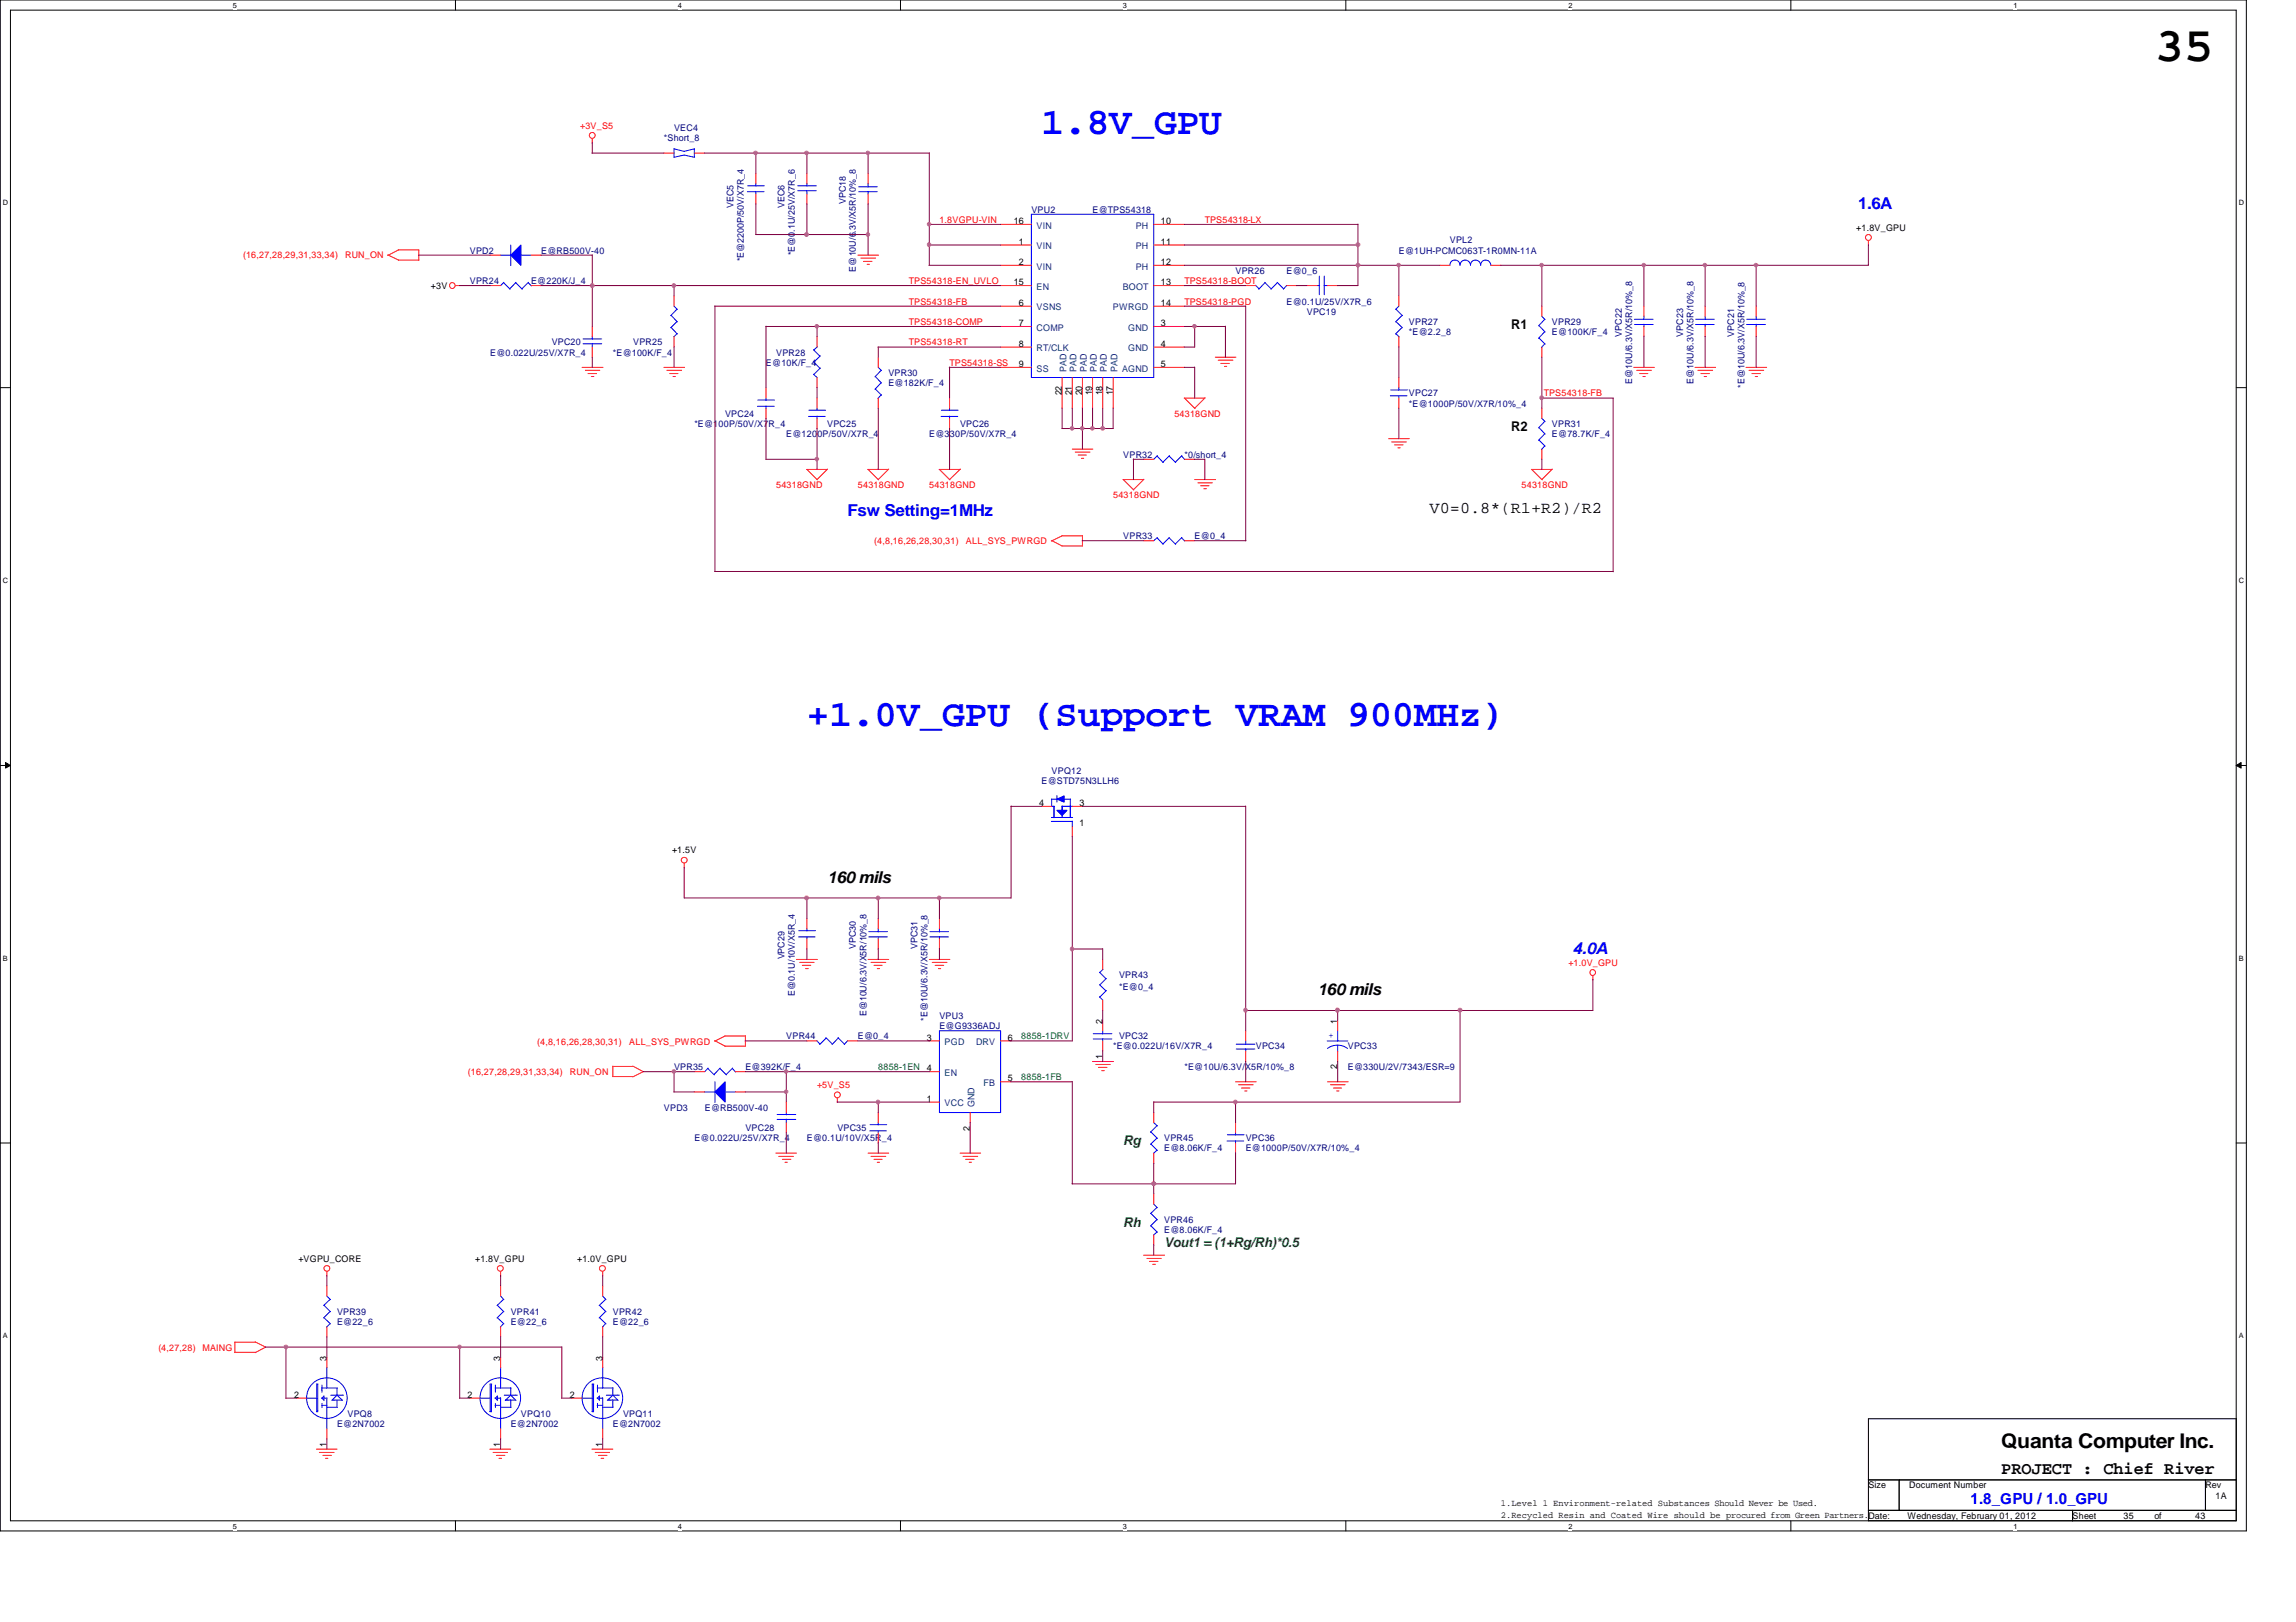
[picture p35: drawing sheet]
<svg xmlns="http://www.w3.org/2000/svg" width="297mm" height="210mm" viewBox="0 0 297 210" stroke-linecap="round" stroke-linejoin="round" font-family="sans-serif">
<defs><g id="words">
<text font-size="6.3" x="278.7" y="7.9">35</text>
<g font-size="4.9" fill="#00f">
<text x="134.7" y="17.3">1.8V_GPU</text>
<text x="104.4" y="93.9">+1.0V_GPU (Support VRAM 900MHz)</text>
</g>
<text font-size="2.6" x="258.9" y="187.3">Quanta Computer Inc.</text>
<text font-size="2.2" x="258.9" y="190.7">PROJECT : Chief River</text>
<g font-size="2.1" fill="#00f">
<text x="240.4" y="27.1">1.6A</text>
<text x="109.6" y="66.7">Fsw Setting=1MHz</text>
<text x="203.5" y="123.4">4.0A</text>
</g>
<g font-size="2.1">
<text x="185" y="66.4">V0=0.8*(R1+R2)/R2</text>
<text x="107" y="114.2">160 mils</text>
<text x="170.4" y="128.7">160 mils</text>
</g>
<text font-size="2" fill="#00f" x="254.9" y="194.7">1.8_GPU / 1.0_GPU</text>
<g font-size="1.7">
<text x="195.5" y="42.5">R1</text>
<text x="195.5" y="55.8">R2</text>
</g>
<g font-size="1.7" fill="#008000">
<text x="145.3" y="148.2">Rg</text>
<text x="145.3" y="158.8">Rh</text>
<text x="150.6" y="161.4">Vout1 = (1+Rg/Rh)*0.5</text>
</g>
<g font-size="1.2" fill="#f00">
<text x="75.1" y="16.7">+3V_S5</text>
<text x="121.5" y="28.8">1.8VGPU-VIN</text>
<text x="155.9" y="28.8">TPS54318-LX</text>
<text x="31.5" y="33.4">(16,27,28,29,31,33,34)</text>
<text x="44.7" y="33.4">RUN_ON</text>
<text x="117.6" y="39.4">TPS54318-FB</text>
<text x="117.6" y="36.7">TPS54318-EN_UVLO</text>
<text x="153.2" y="36.7">TPS54318-BOOT</text>
<text x="153.2" y="39.4">TPS54318-PGD</text>
<text x="117.6" y="44.7">TPS54318-RT</text>
<text x="117.6" y="42">TPS54318-COMP</text>
<text x="122.8" y="47.3">TPS54318-SS</text>
<text x="151.9" y="53.9">54318GND</text>
<text x="199.7" y="51.3">TPS54318-FB</text>
<text x="100.4" y="63.2">54318GND</text>
<text x="111" y="63.2">54318GND</text>
<text x="120.2" y="63.2">54318GND</text>
<text x="144" y="64.5">54318GND</text>
<text x="196.8" y="63.2">54318GND</text>
<text x="113.1" y="70.4">(4,8,16,26,28,30,31)</text>
<text x="125" y="70.4">ALL_SYS_PWRGD</text>
<text x="202.9" y="125">+1.0V_GPU</text>
<text x="69.5" y="135.2">(4,8,16,26,28,30,31)</text>
<text x="81.4" y="135.2">ALL_SYS_PWRGD</text>
<text x="60.5" y="139.1">(16,27,28,29,31,33,34)</text>
<text x="73.7" y="139.1">RUN_ON</text>
<text x="105.7" y="140.8">+5V_S5</text>
<text x="20.5" y="174.8">(4,27,28)</text>
<text x="26.2" y="174.8">MAING</text>
</g>
<g font-size="1.2" fill="#000080">
<text x="87.2" y="16.9">VEC4</text>
<text x="85.9" y="18.2">*Short_8</text>
<text x="94.9" y="26.9" transform="rotate(-90 94.9 26.9)">VEC5</text>
<text x="101.5" y="26.9" transform="rotate(-90 101.5 26.9)">VEC6</text>
<text x="109.4" y="26.4" transform="rotate(-90 109.4 26.4)">VPC18</text>
<text x="133.4" y="27.5">VPU2</text>
<text x="141.3" y="27.5">E@TPS54318</text>
<text x="60.8" y="32.8">VPD2</text>
<text x="70" y="32.8">E@RB500V-40</text>
<text x="96.2" y="33.8" transform="rotate(-90 96.2 33.8)">*E@2200P/50V/X7R_4</text>
<text x="102.8" y="33" transform="rotate(-90 102.8 33)">*E@0.1U/25V/X7R_6</text>
<text x="110.7" y="35.1" transform="rotate(-90 110.7 35.1)">E@10U/6.3V/X5R/10%_8</text>
<text x="159.8" y="35.4">VPR26</text>
<text x="166.5" y="35.4">E@0_6</text>
<text x="181" y="32.8">E@1UH-PCMC063T-1R0MN-11A</text>
<text x="187.6" y="31.5">VPL2</text>
<text x="60.8" y="36.7">VPR24</text>
<text x="68.7" y="36.7">E@220K/J_4</text>
<text x="166.5" y="39.4">E@0.1U/25V/X7R_6</text>
<text x="169.1" y="40.7">VPC19</text>
<text x="63.4" y="46">E@0.022U/25V/X7R_4</text>
<text x="71.4" y="44.7">VPC20</text>
<text x="79.3" y="46">*E@100K/F_4</text>
<text x="81.9" y="44.7">VPR25</text>
<text x="99.1" y="47.3">E@10K/F_4</text>
<text x="100.4" y="46">VPR28</text>
<text x="182.3" y="42">VPR27</text>
<text x="182.3" y="43.3">*E@2.2_8</text>
<text x="200.8" y="42">VPR29</text>
<text x="200.8" y="43.3">E@100K/F_4</text>
<text x="209.8" y="43.6" transform="rotate(-90 209.8 43.6)">VPC22</text>
<text x="217.8" y="43.6" transform="rotate(-90 217.8 43.6)">VPC23</text>
<text x="224.4" y="43.6" transform="rotate(-90 224.4 43.6)">VPC21</text>
<text x="93.8" y="53.9">VPC24</text>
<text x="114.9" y="48.6">VPR30</text>
<text x="114.9" y="50">E@182K/F_4</text>
<text x="182.3" y="51.3">VPC27</text>
<text x="182.3" y="52.6">*E@1000P/50V/X7R/10%_4</text>
<text x="211.2" y="49.7" transform="rotate(-90 211.2 49.7)">E@10U/6.3V/X5R/10%_8</text>
<text x="219.1" y="49.7" transform="rotate(-90 219.1 49.7)">E@10U/6.3V/X5R/10%_8</text>
<text x="225.7" y="50.2" transform="rotate(-90 225.7 50.2)">*E@10U/6.3V/X5R/10%_8</text>
<text x="89.8" y="55.2">*E@100P/50V/X7R_4</text>
<text x="101.7" y="56.6">E@1200P/50V/X7R_4</text>
<text x="107" y="55.2">VPC25</text>
<text x="120.2" y="56.6">E@330P/50V/X7R_4</text>
<text x="124.2" y="55.2">VPC26</text>
<text x="145.3" y="59.2">VPR32</text>
<text x="153.2" y="59.2">*0/short_4</text>
<text x="200.8" y="55.2">VPR31</text>
<text x="200.8" y="56.6">E@78.7K/F_4</text>
<text x="145.3" y="69.8">VPR33</text>
<text x="154.6" y="69.8">E@0_4</text>
<text x="134.7" y="101.5">E@STD75N3LLH6</text>
<text x="136.1" y="100.2">VPQ12</text>
<text x="101.5" y="124.2" transform="rotate(-90 101.5 124.2)">VPC29</text>
<text x="110.7" y="122.8" transform="rotate(-90 110.7 122.8)">VPC30</text>
<text x="118.7" y="122.8" transform="rotate(-90 118.7 122.8)">VPC31</text>
<text x="102.8" y="128.9" transform="rotate(-90 102.8 128.9)">E@0.1U/10V/X5R_4</text>
<text x="112.1" y="131.5" transform="rotate(-90 112.1 131.5)">E@10U/6.3V/X5R/10%_8</text>
<text x="121.5" y="131.9">VPU3</text>
<text x="144.8" y="126.6">VPR43</text>
<text x="144.8" y="128.1">*E@0_4</text>
<text x="101.7" y="134.5">VPR44</text>
<text x="111" y="134.5">E@0_4</text>
<text x="120" y="132.1" transform="rotate(-90 120 132.1)">*E@10U/6.3V/X5R/10%_8</text>
<text x="121.5" y="133.2">E@G9336ADJ</text>
<text x="144" y="135.8">*E@0.022U/16V/X7R_4</text>
<text x="144.8" y="134.5">VPC32</text>
<text x="162.5" y="135.8">VPC34</text>
<text x="174.4" y="135.8">VPC33</text>
<text x="85.9" y="143.7">VPD3</text>
<text x="87.2" y="138.5">VPR35</text>
<text x="91.2" y="143.7">E@RB500V-40</text>
<text x="96.4" y="138.5">E@392K/F_4</text>
<text x="153.2" y="138.5">*E@10U/6.3V/X5R/10%_8</text>
<text x="174.4" y="138.5">E@330U/2V/7343/ESR=9</text>
<text x="89.8" y="147.7">E@0.022U/25V/X7R_4</text>
<text x="96.4" y="146.4">VPC28</text>
<text x="104.4" y="147.7">E@0.1U/10V/X5R_4</text>
<text x="108.3" y="146.4">VPC35</text>
<text x="150.6" y="147.7">VPR45</text>
<text x="150.6" y="149">E@8.06K/F_4</text>
<text x="161.2" y="147.7">VPC36</text>
<text x="161.2" y="149">E@1000P/50V/X7R/10%_4</text>
<text x="150.6" y="158.3">VPR46</text>
<text x="150.6" y="159.6">E@8.06K/F_4</text>
<text x="43.6" y="170.1">VPR39</text>
<text x="43.6" y="171.5">E@22_6</text>
<text x="66.1" y="170.1">VPR41</text>
<text x="66.1" y="171.5">E@22_6</text>
<text x="79.3" y="170.1">VPR42</text>
<text x="79.3" y="171.5">E@22_6</text>
<text x="43.6" y="184.7">E@2N7002</text>
<text x="45" y="183.3">VPQ8</text>
<text x="66.1" y="184.7">E@2N7002</text>
<text x="67.4" y="183.3">VPQ10</text>
<text x="79.3" y="184.7">E@2N7002</text>
<text x="80.6" y="183.3">VPQ11</text>
</g>
<g font-size="1.2">
<text x="131.1" y="29">16</text>
<text x="150.2" y="29">10</text>
<text x="240.2" y="29.9">+1.8V_GPU</text>
<text x="131.8" y="34.3">2</text>
<text x="131.8" y="31.7">1</text>
<text x="150.2" y="31.7">11</text>
<text x="150.2" y="34.3">12</text>
<text x="55.7" y="37.4">+3V</text>
<text x="131.1" y="36.9">15</text>
<text x="131.8" y="39.6">6</text>
<text x="150.2" y="36.9">13</text>
<text x="150.2" y="39.6">14</text>
<text x="131.8" y="42.2">7</text>
<text x="131.8" y="44.9">8</text>
<text x="131.8" y="47.5">9</text>
<text x="150.2" y="42.2">3</text>
<text x="150.2" y="44.9">4</text>
<text x="150.2" y="47.5">5</text>
<text x="137.4" y="51.2" transform="rotate(-90 137.4 51.2)">22</text>
<text x="138.7" y="51.2" transform="rotate(-90 138.7 51.2)">21</text>
<text x="140" y="51.2" transform="rotate(-90 140 51.2)">20</text>
<text x="141.3" y="51.2" transform="rotate(-90 141.3 51.2)">19</text>
<text x="142.6" y="51.2" transform="rotate(-90 142.6 51.2)">18</text>
<text x="144" y="51.2" transform="rotate(-90 144 51.2)">17</text>
<text x="134.4" y="104.3">4</text>
<text x="139.7" y="106.9">1</text>
<text x="139.7" y="104.3">3</text>
<text x="86.9" y="110.4">+1.5V</text>
<text x="119.9" y="134.7">3</text>
<text x="130.4" y="134.7">6</text>
<text x="142.6" y="137" transform="rotate(-90 142.6 137)">1</text>
<text x="142.6" y="132.5" transform="rotate(-90 142.6 132.5)">2</text>
<text x="173" y="132.5" transform="rotate(-90 173 132.5)">1</text>
<text x="119.9" y="142.6">1</text>
<text x="119.9" y="138.6">4</text>
<text x="130.4" y="140">5</text>
<text x="173" y="138.3" transform="rotate(-90 173 138.3)">2</text>
<text x="125.5" y="146.3" transform="rotate(-90 125.5 146.3)">2</text>
<text x="38.6" y="163.3">+VGPU_CORE</text>
<text x="61.5" y="163.3">+1.8V_GPU</text>
<text x="74.7" y="163.3">+1.0V_GPU</text>
<text x="42.2" y="176.1" transform="rotate(-90 42.2 176.1)">3</text>
<text x="64.7" y="176.1" transform="rotate(-90 64.7 176.1)">3</text>
<text x="77.9" y="176.1" transform="rotate(-90 77.9 176.1)">3</text>
<text x="38.1" y="180.9">2</text>
<text x="60.5" y="180.9">2</text>
<text x="73.7" y="180.9">2</text>
<text x="42.2" y="187.2" transform="rotate(-90 42.2 187.2)">1</text>
<text x="64.7" y="187.2" transform="rotate(-90 64.7 187.2)">1</text>
<text x="77.9" y="187.2" transform="rotate(-90 77.9 187.2)">1</text>
<text x="194.2" y="194.9">1.Level 1 Environment-related Substances Should Never be Used.</text>
<text x="194.2" y="196.5">2.Recycled Resin and Coated Wire should be procured from Green Partners.Date:</text>
<text x="241.7" y="192.6">Size</text>
<text x="246.8" y="196.6">Wednesday, February 01, 2012</text>
<text x="247" y="192.6">Document Number</text>
<text x="268.1" y="196.6">Sheet</text>
<text x="274.7" y="196.6">35</text>
<text x="278.7" y="196.6">of</text>
<text x="284" y="196.6">43</text>
<text x="285.3" y="192.6">Rev</text>
<text x="286.6" y="193.9">1A</text>
</g>
<g font-size="1.2" fill="#004080">
<text x="134.1" y="29.6">VIN</text>
<text x="146.9" y="29.6">PH</text>
<text x="134.1" y="34.9">VIN</text>
<text x="134.1" y="32.3">VIN</text>
<text x="146.9" y="32.3">PH</text>
<text x="146.9" y="34.9">PH</text>
<text x="134.1" y="40.2">VSNS</text>
<text x="134.1" y="37.5">EN</text>
<text x="144" y="40.2">PWRGD</text>
<text x="145.2" y="37.5">BOOT</text>
<text x="134.1" y="42.8">COMP</text>
<text x="134.1" y="45.5">RT/CLK</text>
<text x="146" y="42.8">GND</text>
<text x="146" y="45.5">GND</text>
<text x="134.1" y="48.1">SS</text>
<text x="138" y="48.2" transform="rotate(-90 138 48.2)">PAD</text>
<text x="139.3" y="48.2" transform="rotate(-90 139.3 48.2)">PAD</text>
<text x="140.6" y="48.2" transform="rotate(-90 140.6 48.2)">PAD</text>
<text x="141.9" y="48.2" transform="rotate(-90 141.9 48.2)">PAD</text>
<text x="143.2" y="48.2" transform="rotate(-90 143.2 48.2)">PAD</text>
<text x="144.6" y="48.2" transform="rotate(-90 144.6 48.2)">PAD</text>
<text x="145.2" y="48.1">AGND</text>
<text x="122.2" y="135.3">PGD</text>
<text x="126.3" y="135.3">DRV</text>
<text x="122.2" y="143.2">VCC</text>
<text x="122.2" y="139.2">EN</text>
<text x="126.1" y="143.3" transform="rotate(-90 126.1 143.3)">GND</text>
<text x="127.3" y="140.5">FB</text>
</g>
<g font-size="1.2" fill="#008000">
<text x="132.1" y="134.5">8858-1DRV</text>
<text x="113.6" y="138.5">8858-1EN</text>
<text x="132.1" y="139.8">8858-1FB</text>
</g>
<text font-size="1.2" fill="#00f" x="171.9" y="134.4">+</text>
<g font-size=".9">
<text x="30.1" y="1">5</text>
<text x="87.7" y="1">4</text>
<text x="145.3" y="1">3</text>
<text x="202.9" y="1">2</text>
<text x="260.5" y="1">1</text>
<text x=".4" y="26.6">D</text>
<text x="289.6" y="26.6">D</text>
<text x=".4" y="75.4">C</text>
<text x="289.6" y="75.4">C</text>
<text x=".4" y="124.3">B</text>
<text x="289.6" y="124.3">B</text>
<text x=".4" y="173.2">A</text>
<text x="289.6" y="173.2">A</text>
<text x="30.1" y="197.8">5</text>
<text x="87.7" y="197.8">4</text>
<text x="145.3" y="197.8">3</text>
<text x="202.9" y="197.8">2</text>
<text x="260.5" y="197.8">1</text>
</g>
</g></defs>
<path d="M0 0h290.6v198.1h-290.6zM1.4 1.3h287.9v195.5h-287.9z" fill="none" stroke="#000" stroke-width=".13"/>
<g fill="#fff">
<path d="M30.1 .2h.5v1h-.5z"/>
<path d="M30.1 197h.5v1h-.5z"/>
</g>
<path d="M58.9 0v1.3M58.9 196.8v1.3" fill="none" stroke="#000" stroke-width=".13"/>
<g fill="#fff">
<path d="M87.7 .2h.5v1h-.5z"/>
<path d="M87.7 197h.5v1h-.5z"/>
</g>
<path d="M116.5 0v1.3M116.5 196.8v1.3" fill="none" stroke="#000" stroke-width=".13"/>
<g fill="#fff">
<path d="M145.3 .2h.5v1h-.5z"/>
<path d="M145.3 197h.5v1h-.5z"/>
</g>
<path d="M174.1 0v1.3M174.1 196.8v1.3" fill="none" stroke="#000" stroke-width=".13"/>
<g fill="#fff">
<path d="M202.9 .2h.5v1h-.5z"/>
<path d="M202.9 197h.5v1h-.5z"/>
</g>
<path d="M231.7 0v1.3M231.7 196.8v1.3" fill="none" stroke="#000" stroke-width=".13"/>
<g fill="#fff">
<path d="M260.5 .2h.5v1h-.5z"/>
<path d="M260.5 197h.5v1h-.5z"/>
<path d="M.4 25.7h.7v1.1h-.7z"/>
<path d="M289.6 25.7h.7v1.1h-.7z"/>
<path d="M.4 74.6h.7v1h-.7z"/>
<path d="M289.6 74.6h.7v1h-.7z"/>
</g>
<path d="M0 50.2h1.4M289.3 50.2h1.3" fill="none" stroke="#000" stroke-width=".13"/>
<g fill="#fff">
<path d="M.4 123.5h.6v1h-.6z"/>
<path d="M289.6 123.5h.7v1h-.7z"/>
</g>
<path d="M0 99.1h1.4M.7 98.7l.7 .4-.7 .3zM289.3 99.1l.6-.4v.7zM289.3 99.1h1.3" fill="none" stroke="#000" stroke-width=".13"/>
<path d="M.7 98.7l.7 .4-.7 .3zM289.3 99.1l.6-.4v.7z" fill="#000"/>
<g fill="#fff">
<path d="M.4 172.3h.6v1.1h-.6z"/>
<path d="M289.6 172.3h.7v1.1h-.7z"/>
</g>
<path d="M0 147.9h1.4M289.3 147.9h1.3M241.7 183.6h47.6v13.2h-47.6zM241.7 191.5h47.6M241.7 195.5h47.6M245.7 191.5v4M268.1 195.5v1.3M285.3 191.5v4" fill="none" stroke="#000" stroke-width=".13"/>
<g fill="none" stroke="#f00" stroke-width=".13">
<path d="M76.6 17.9v.6M50.2 33l1.4 .7M51.5 32.3h2.7v1.4M51.5 33.7h2.7M51.6 32.3l-1.4 .8M58.9 37h.6M111 33h2.7M111.4 33.4h1.9M111.7 33.8h1.1M112.2 34.2h.3M241.7 31.2v.5M75.3 47.5h2.7"/>
<path d="M75.7 47.9h1.9M76.1 48.3h1.1M76.5 48.7h.3M85.9 47.5h2.7M86.3 47.9h1.9M86.7 48.3h1M87.1 48.7h.3M138.7 58.1h2.7M139.1 58.5h1.9M139.5 58.9h1M139.9 59.3h.3M153.2 51.5h2.7"/>
<path d="M153.2 51.5l1.4 1.4M155.9 51.5l-1.3 1.3M157.2 46.2h2.7M157.6 46.6h1.9M157.9 47h1.1M158.4 47.4h.3M179.7 56.8h2.6M180 57.2h1.9M180.4 57.6h1.1M180.8 58h.3M211.4 47.5h2.6M211.7 47.9h2"/>
<path d="M212.1 48.3h1.1M212.6 48.7h.2M219.3 47.5h2.7M219.7 47.9h1.9M220 48.3h1.1M220.5 48.7h.3M225.9 47.5h2.7M226.3 47.9h1.9M226.6 48.3h1.1M227.1 48.7h.3M104.3 60.7h2.7M104.4 60.7l1.3 1.4"/>
<path d="M107.1 60.7l-1.4 1.4M112.3 60.7h2.6M112.3 60.7l1.4 1.4M115 60.7l-1.4 1.4M121.5 60.7h2.7M121.5 60.7l1.4 1.4M124.2 60.7l-1.4 1.4M136 69.9l1.4 .8M137.4 69.3h2.6M137.4 69.3l-1.4 .7M140 69.3v1.4h-2.6M145.3 62.1h2.7"/>
<path d="M145.3 62.1l1.4 1.3M148 62l-1.4 1.4M154.6 62.1h2.7M155 62.5h1.8M155.3 62.9h1.1M155.7 63.2h.4M198.1 60.7h2.7M198.2 60.7l1.3 1.4M200.8 60.7l-1.3 1.4M88.5 111.7v.6M79.2 139.3h2.7M79.2 138h2.7"/>
<path d="M79.3 138v1.3M81.9 138l1.3 .7-1.3 .7M92.5 134.7l1.3 .7M93.8 134.1h2.6M93.8 134.1l-1.3 .6M96.4 134v1.4h-2.6M103 124.2h2.7M103.5 124.5h1.8M103.8 124.9h1.1M104.2 125.3h.4M112.3 124.2h2.7M112.7 124.5h1.9"/>
<path d="M113.1 124.9h1M113.5 125.3h.3M120.2 124.2h2.7M120.6 124.5h1.9M121 124.9h1.1M121.4 125.3h.3M141.3 137.4h2.8M141.8 137.8h1.8M142.1 138.1h1.1M142.5 138.6h.4M159.8 140h2.7M171.7 140h2.7"/>
<path d="M206.1 126.3v.5M100.4 149.2h2.6M100.7 149.6h2M101.2 150h1.1M101.6 150.4h.3M108.3 142.1v.6M112.3 149.2h2.7M112.7 149.6h1.9M113.1 150h1M113.5 150.4h.3M124.2 149.2h2.7M124.6 149.6h1.9"/>
<path d="M124.9 150h1.1M125.4 150.4h.3M160.2 140.4h1.9M160.6 140.8h1.1M161 141.2h.3M172.1 140.4h1.9M172.5 140.8h1.1M172.9 141.2h.3M30.3 173.7h2.8M30.3 175h2.8M30.4 173.7v1.3M33 173.7l1.4 .6-1.4 .7"/>
<path d="M42.3 164.5v.6M64.8 164.5v.6M78 164.5v.6M148 162.4h2.7M148.4 162.9h1.8M148.7 163.2h1.1M149.1 163.6h.4M40.9 187.5h2.7M41.3 188h1.9M41.8 188.3h1.1M42.1 188.7h.3M63.4 187.5h2.7"/>
<path d="M63.8 188h1.9M64.2 188.3h1.1M64.6 188.7h.3M76.6 187.5h2.7M77 188h1.9M77.4 188.3h1.1M77.8 188.7h.3"/>
<circle cx="76.6" cy="17.5" r=".38"/>
<circle cx="58.5" cy="37" r=".38"/>
<circle cx="241.7" cy="30.7" r=".38"/>
<circle cx="88.5" cy="111.3" r=".37"/>
<circle cx="206" cy="125.9" r=".38"/>
<circle cx="108.3" cy="141.7" r=".38"/>
<circle cx="42.3" cy="164.1" r=".37"/>
<circle cx="64.7" cy="164.1" r=".37"/>
<circle cx="77.9" cy="164.1" r=".37"/>
</g>
<path d="M67.4 31.7v2.6l-1.3-1.3z" fill="#00f"/>
<g fill="none" stroke="#00f" stroke-width=".13">
<path d="M87.2 19.3l1.4 .3M87.2 19.2v1.1M89.8 19.3l-1.3 .3M89.8 19.2v1.1M64.7 33h1.4M66.1 31.7v2.7M67.3 33h1.4M67.4 31.7v2.6l-1.3-1.3zM87.2 20.4l1.3-.3 1.4 .3M96.7 24.8h2.1M96.7 24h2.2M97.8 23.7v.4"/>
<path d="M97.8 24.8v.3M103.2 24.7h2.4M103.2 24h2.4M104.4 23.7v.4M104.4 24.6v.5M111.1 24.8h2.4M111.1 24.2h2.4M112.3 23.7v.5M112.3 24.8v.3M162.4 36.9l.5 .5M163.6 36.5l.9 .9M163.7 36.6l-.8 .8"/>
<path d="M165.2 36.5l.9 .9M165.3 36.6l-.9 .8M166.5 37l-.5 .4M170.4 37h.3M170.7 35.7v2.4M171.3 37h.4M171.3 35.7v2.4M105.2 48.4l.5 .5M105.2 46.8l.9 .9M105.2 45.3l.9 .8M105.7 44.9l-.4 .4M106.1 47.6l-.8 .9"/>
<path d="M106.1 46.1l-.8 .8M199.1 55.3l.8 .9M199.1 56.9l.8 .8M199.5 54.1l.4 .5M199.9 54.5l-.9 .9M199.9 56.1l-.9 .9M199.9 57.7l-.5 .5M219.4 41.3h2.4M219.4 42h2.4M220.6 40.9v.5M220.6 42v.2M149.7 69.6l.8 .8"/>
<path d="M149.7 69.6l-.4 .4M151.3 69.6l.8 .8M151.3 69.6l-.9 .8M152.9 69.6l.4 .4M152.9 69.6l-.8 .8M91.6 138.3l.8 .8M91.6 138.2l-.4 .5M93.1 138.3l.9 .8M93.2 138.2l-.8 .9M94.7 138.3l.5 .4M94.8 138.2l-.9 .9M112.4 120.6h2.4"/>
<path d="M112.4 121.2h2.4M113.6 120.2v.4M113.6 121.2v.3M141.4 133.8h2.4M141.4 134.5h2.4M142.7 133.4v.4M142.7 134.4v.3M148.9 157l.8 .9M148.9 158.6l.8 .9M149.3 155.8l.4 .5M149.7 156.3l-.9 .8M149.7 157.8l-.9 .9"/>
<path d="M149.7 159.4l-.5 .5M64.3 168.9l.9 .9M64.3 170.5l.9 .8M64.8 167.7l.4 .5M65.1 168.1l-.8 .9M65.1 169.7l-.8 .9M65.1 171.3l-.4 .4"/>
</g>
<g fill="none" stroke="#f00" stroke-width=".13">
<path d="M85.9 19.8h1.3M89.8 19.8h1.4M63.4 33h1.4M68.7 33h1.3M97.8 22.4v1.3M97.8 25.1v1.3M104.4 22.4v1.3M104.4 25.1v1.3M112.3 22.4v1.3M112.3 25.1v1.3M161.2 37h1.3M166.5 37h1.3"/>
<path d="M169.1 37h1.3M171.7 37h1.4M220.6 39.6v1.3M105.7 43.6v1.3M105.7 48.9v1.3M199.5 52.8v1.3M199.5 58.1v1.3M220.6 42.2v1.4M148 70h1.3M153.2 70h1.4M113.6 118.9v1.3M89.8 138.7h1.4"/>
<path d="M95.1 138.7h1.3M113.6 121.5v1.3M142.7 132.1v1.3M142.7 134.7v1.3M149.3 154.5v1.3M149.3 159.8v1.3M64.8 166.4v1.3M64.8 171.7v1.3"/>
</g>
<path d="M92.5 141.3l1.3-1.3v2.6z" fill="#00f"/>
<g fill="none" stroke="#00f" stroke-width=".13">
<path d="M179.9 51.2h2.1M179.9 50.5h2.2M181 50.2v.3M181 51.2v.3M136 106.3h2.7M136.1 105.8h2.7M136.1 103.4v1h.3M136.1 103.4h.7M136.4 104.4v1.4M136.7 103v.8M137.4 104.4h1.4M137.4 104.3v1.5"/>
<path d="M137.7 103.4h.8M138.5 103.4v2.4M138.7 106.3v.7M92.5 140v2.7M91.1 141.3h1.4M92.5 141.3l1.3-1.3v2.6zM93.8 141.3h1.3M100.5 144.9h2.5M100.5 144.2h2.5M101.7 144v.3M101.7 144.8v.5M63.6 179.1v3.6"/>
<path d="M63.6 179.1h-.2v3.6M64 179.6h2.1M64.1 179.2v1M64.8 177v2.6M66.1 179.6v1M62.1 180.9h1.4M63.4 182.7h.2M64 181.9h.8M64 180.9l.3 .3M64.1 181.6v.6M64.3 180.9h.5M64.3 180.6v.6"/>
<path d="M64.3 180.7l-.3 .3M64.8 180.9v4M64.8 182.1h1.3M65.2 180.6h1.7M65.4 181.2l.7-.6 .7 .6M65.4 181.2h1.3M66.1 181.1v1"/>
<circle cx="64.7" cy="180.9" r="2.63"/>
</g>
<path d="M181 48.9v1.3M181 51.5v1.3M89.8 141.3h1.4M95.1 141.3h1.3M101.7 142.6v1.4M101.7 145.3v1.3M64.8 175.6v1.4M60.8 180.9h1.3M64.8 184.9v1.3" fill="none" stroke="#f00" stroke-width=".13"/>
<path d="M136.7 103.4l1-.4v.8z" fill="#00f"/>
<path d="M136.7 103.4l1-.4v.8z" fill="none" stroke="#00f" stroke-width=".13"/>
<path d="M136.7 104.9h1.3l-.6 .6z" fill="#00f"/>
<g fill="none" stroke="#00f" stroke-width=".13">
<path d="M65.1 36.6l.9 .8M65.2 36.5l-.4 .5M66.7 36.6l.9 .8M66.8 36.5l-.8 .9M68.3 36.6l.4 .4M68.4 36.5l-.9 .9M87.2 39.6l.4 .4M133.4 27.7h15.9v21.2h-15.9zM181 39.6l-.5 .4M187.6 34.3a.66 .66 0 0 1 .6-.6 .66 .66 0 0 1 .7 .6 .68 .68 0 0 1 .7-.6 .68 .68 0 0 1 .6 .6 .66 .66 0 0 1 .7-.6 .66 .66 0 0 1 .7 .6 .66 .66 0 0 1 .6-.6 .66 .66 0 0 1 .7 .6M75.4 44.5h2.4M75.4 43.9h2.4"/>
<path d="M76.6 43.6v.3M76.6 44.4v.5M86.8 40.8l.8 .9M86.8 42.4l.8 .8M87.6 40l-.8 .9M87.6 41.6l-.8 .8M87.6 43.2l-.4 .4M98 52.6h2.2M98 51.8h2.2M99.1 51.5v.3M99.1 52.5v.3M104.6 53.9h2.2"/>
<path d="M104.6 53.1h2.2M105.7 52.8v.3M105.7 53.8v.3M113.2 48.7l.8 .9M113.2 50.3l.8 .8M113.6 47.5l.4 .5M114 47.9l-.8 .9M114 49.5l-.8 .9M114 51.1l-.4 .5M121.7 53.9h2.2M121.8 53.1h2.1M122.8 52.8v.3"/>
<path d="M122.8 53.8v.3M149.7 59l.8 .9M149.7 59l-.4 .4M151.3 59l.8 .9M151.3 59l-.9 .8M152.9 59l.4 .5M152.9 59l-.8 .8M180.6 40l.8 .9M180.6 41.6l.8 .8M180.6 43.2l.4 .4M181.4 40.8l-.9 .9M181.4 42.4l-.9 .8"/>
<path d="M199.1 42.1l.8 .9M199.1 43.7l.8 .8M199.5 40.9l.4 .5M199.9 41.3l-.9 .9M199.9 42.9l-.9 .9M199.9 44.5l-.5 .5M211.5 41.3h2.4M211.5 42h2.4M212.7 40.9v.5M212.7 42v.2M226 41.3h2.4M226 42h2.4"/>
<path d="M227.2 40.9v.5M227.2 42v.2M136.7 104.9h1.3l-.6 .6zM103.3 121.2h2.1M103.3 120.4h2.2M104.4 120.2v.3M104.4 121.2v.3M105.7 134.7l.4 .4M106.8 134.3l.9 .8M106.9 134.3l-.9 .9M108.4 134.3l.9 .8M108.5 134.3l-.8 .9"/>
<path d="M109.6 134.7l-.4 .5M120.3 121.2h2.4M120.3 120.6h2.4M121.5 133.4h8v10.6h-8zM121.5 120.2v.4M121.5 121.2v.3M142.2 129l.5 .4M142.2 127.4l.9 .8M142.2 125.8l.9 .9M142.7 125.4l-.4 .5M143.1 128.2l-.8 .8M143.1 126.6l-.8 .9"/>
<path d="M159.9 135.1h2.4M159.9 135.8h2.4M161.2 134.7v.5M161.2 135.7v.3M171.7 134.7h2.7M173.1 135.3a2.12 2.12 0 0 0-1.4 .4M173.1 135.3a2.08 2.08 0 0 1 1.2 .4M173.1 133.4v1.3M173.1 135.3v.8M112.5 146.3h2.2M112.6 145.5h2.1M113.6 145.3v.3"/>
<path d="M113.6 146.3v.3M148.9 146.5l.8 .8M148.9 148l.8 .9M149.3 145.3l.4 .4M149.7 145.7l-.9 .8M149.7 147.3l-.9 .8M149.7 148.8l-.5 .5M158.7 147.7h2.2M158.8 146.9h2.1M159.8 146.6v.3M159.8 147.6v.3M41.1 179.1v3.6"/>
<path d="M41.1 179.1h-.1v3.6M41.6 179.6h2M41.7 179.2v1M41.9 168.9l.9 .9M41.9 170.5l.9 .8M42.3 167.7l.5 .5M42.3 177v2.6M42.7 168.1l-.8 .9M42.7 169.7l-.8 .9M42.7 171.3l-.5 .4M43.6 179.6v1M76.8 179.1v3.6"/>
<path d="M76.8 179.1h-.2v3.6M77.3 179.6h2M77.3 179.2v1M77.6 168.9l.8 .9M77.6 170.5l.8 .8M78 177v2.6M78 167.7l.4 .5M78.4 168.1l-.9 .9M78.4 169.7l-.9 .9M78.4 171.3l-.5 .4M79.3 179.6v1M39.7 180.9h1.3"/>
<path d="M40.9 182.7h.2M41.6 181.9h.7M41.6 180.9l.3 .3M41.7 181.6v.6M41.9 180.9h.4M41.9 180.6v.6M41.9 180.7l-.3 .3M42.3 182.1h1.3M42.3 180.9v4M42.8 180.6h1.6M42.9 181.2l.7-.6 .7 .6M43 181.2h1.3"/>
<path d="M43.6 181.1v1M75.3 180.9h1.4M76.6 182.7h.2M77.3 181.9h.7M77.3 180.9l.3 .3M77.3 181.6v.6M77.5 180.9h.5M77.6 180.6v.6M77.6 180.7l-.3 .3M78 180.9v4M78 182.1h1.3M78.4 180.6h1.7"/>
<path d="M78.6 181.2l.7-.6 .7 .6M78.6 181.2h1.3M79.3 181.1v1"/>
<circle cx="42.3" cy="180.9" r="2.63"/>
<circle cx="77.9" cy="180.9" r="2.63"/>
</g>
<g fill="none" stroke="#f00" stroke-width=".13">
<path d="M63.4 37h1.4M68.7 37h1.3M87.2 38.3v1.3M129.5 39.6h3.9M129.5 29h3.9M129.5 34.3h3.9M129.5 37h3.9M129.5 31.7h3.9M149.3 39.6h3.9M149.3 29h3.9M149.3 34.3h3.9M149.3 37h3.9"/>
<path d="M149.3 31.7h3.9M181 38.3v1.3M186.3 34.3h1.3M192.9 34.3h1.3M199.5 39.6v1.3M212.7 39.6v1.3M227.2 39.6v1.3M76.6 42.2v1.4M76.6 44.9v1.3M87.2 43.6v1.3M99.1 50.2v1.3M99.1 52.8v1.3"/>
<path d="M105.7 51.5v1.3M105.7 54.1v1.4M113.6 46.2v1.3M113.6 51.5v1.3M122.8 51.5v1.3M122.8 54.1v1.4M129.5 42.2h3.9M129.5 44.9h3.9M129.5 47.5h3.9M137.4 48.9v3.9M138.7 48.9v3.9M140 48.9v3.9"/>
<path d="M141.3 48.9v3.9M142.7 48.9v3.9M144 48.9v3.9M148 59.4h1.3M149.3 42.2h3.9M149.3 44.9h3.9M149.3 47.5h3.9M153.2 59.4h1.4M181 43.6v1.3M199.5 44.9v1.3M212.7 42.2v1.4M227.2 42.2v1.4"/>
<path d="M104.4 118.9v1.3M121.5 118.9v1.3M134.7 104.4h1.4M138.7 107v1.3M138.7 104.4h1.3M104.4 134.7h1.3M104.4 121.5v1.3M109.6 134.7h1.4M120.2 134.7h1.3M120.2 138.7h1.3M121.5 121.5v1.3M129.5 134.7h1.3"/>
<path d="M129.5 140h1.3M142.7 124.2v1.3M142.7 129.4v1.4M161.2 133.4v1.3M161.2 136v1.4M173.1 132.1v1.3M173.1 136v1.4M113.6 144v1.3M113.6 146.6v1.3M120.2 142.6h1.3M125.5 144v1.3M149.3 144v1.3"/>
<path d="M149.3 149.2v1.4M159.8 145.3v1.3M159.8 147.9v1.3M42.3 166.4v1.3M42.3 171.7v1.3M42.3 175.6v1.4M78 166.4v1.3M78 171.7v1.3M78 175.6v1.4M38.4 180.9h1.3M42.3 184.9v1.3M74 180.9h1.3"/>
<path d="M78 184.9v1.3"/>
</g>
<g fill="none" stroke="#800040" stroke-width=".13">
<path d="M76.6 19.8h9.3M76.6 18.5v1.3M91.1 19.8h29.1M97.8 19.8v2.6M104.4 19.8v2.6M112.3 19.8v2.6M120.2 19.8v14.5M54.1 33h9.3M59.4 37h4M70 37h59.5M70 33h6.6M76.6 33v9.2"/>
<path d="M87.2 36.9v1.4M92.5 39.6h37M92.5 39.6v34.4M97.7 30.4h14.6M97.8 26.4v4M104.4 26.4v4M112.3 26.4v6.6M120.2 34.3h9.3M120.2 31.7h9.3M120.2 29h9.3M153.2 37h8M153.2 34.3h33.1"/>
<path d="M153.2 31.7h22.5M153.2 29h22.5M153.2 39.6h8M161.2 39.6v30.4M167.7 37h1.4M175.7 29v8h-2.7M181 34.3v4M199.5 34.3v5.3M212.7 34.3v5.3M220.6 34.3v5.3M227.2 34.3v5.3M241.7 31.7v2.6h-47.6"/>
<path d="M76.6 46.2v1.3M87.2 44.9v2.6M99.1 42.2h30.4M99.1 59.4h6.6M99.1 42.2v8M99.1 54.1v5.3M105.7 42.2v1.4M105.7 50.1v1.4M105.7 55.4v5.3M113.6 44.9h15.9M113.6 44.9v1.3M113.6 52.8v7.9"/>
<path d="M122.8 47.5h6.7M122.8 47.5v4M122.8 55.4v5.3M137.4 52.8v2.7M138.7 52.8v2.7M140 52.8v5.3M141.3 52.8v2.7M142.7 52.8v2.7M144 52.8v2.7h-6.6M146.6 59.4h1.4M146.6 59.4v2.7M153.2 42.2h5.3"/>
<path d="M153.2 47.5h1.4M154.5 59.4h1.4M154.6 42.2v2.7h-1.4M154.6 47.5v4M155.9 59.4v2.7M158.5 42.2v4M181 44.9v4M181 52.8v4M199.4 51.5h9.3v22.5M199.5 46.2v6.6M199.5 59.4v1.3M212.7 43.5v4"/>
<path d="M220.6 43.5v4M227.2 43.5v4M92.5 74h116.2M140 70h8M154.6 70h6.6M104.4 116.2v2.7M113.6 116.2v2.7M121.5 116.2v2.7M130.8 104.4h3.9M130.8 104.3v11.9h-42.3v-4M138.7 108.2v26.5h-7.9M140 104.4h21.2"/>
<path d="M161.2 104.3v29.1M83.2 138.7h6.6M87.2 138.6v2.7M96.4 138.7h23.8M96.4 134.7h8M101.7 138.6v4M104.4 122.8v1.4M111 134.7h9.2M113.6 122.8v1.4M121.5 122.8v1.4M130.8 140h7.9M138.7 122.8h4"/>
<path d="M138.7 140v13.2M142.7 122.8v1.4M142.7 130.7v1.4M142.7 136v1.4M161.2 137.3v2.7M173.1 130.7v1.4M173.1 137.3v2.7M188.9 130.7v11.9h-39.7M206.1 126.7v4.1h-45M87.2 141.3h2.6M96.4 141.3h5.3M101.7 146.6v2.6"/>
<path d="M108.3 142.6h11.9M113.6 142.6v1.4M113.6 147.9v1.3M125.5 145.2v4M149.3 142.6v1.4M149.3 150.5v4M159.8 142.6v2.7M159.8 149.2v4h-21.1M34.3 174.3h38.4M37 174.3v6.6M42.3 165.1v1.3M42.3 173v2.6"/>
<path d="M59.5 174.3v6.6M64.8 165.1v1.3M64.8 173v2.6M72.7 174.3v6.6M78 165.1v1.3M78 173v2.6M149.3 161.1v1.3M37 180.9h1.4M42.3 186.2v1.3M59.4 180.9h1.4M64.8 186.2v1.3M72.6 180.9h1.4"/>
<path d="M78 186.2v1.3"/>
</g>
<circle cx="97.7" cy="19.8" r=".25" fill="#f0f"/>
<circle cx="97.7" cy="19.8" r=".25" fill="none" stroke="#f0f" stroke-width=".13"/>
<circle cx="142.7" cy="55.4" r=".25" fill="#f0f"/>
<circle cx="142.7" cy="55.4" r=".25" fill="none" stroke="#f0f" stroke-width=".13"/>
<path d="M141.2 55.3h.3l.1 .1-.1 .2-.2 .1-.1-.1z" fill-rule="evenodd" fill="#f0f"/>
<path d="M141.2 55.3h.3l.1 .1-.1 .2-.2 .1-.1-.1z" fill="none" stroke="#f0f" stroke-width=".13"/>
<path d="M138.5 55.3h.4v.1v.2l-.2 .1-.2-.1z" fill-rule="evenodd" fill="#f0f"/>
<path d="M138.5 55.3h.4v.1v.2l-.2 .1-.2-.1z" fill="none" stroke="#f0f" stroke-width=".13"/>
<circle cx="104.3" cy="30.4" r=".26" fill="#f0f"/>
<circle cx="104.3" cy="30.4" r=".26" fill="none" stroke="#f0f" stroke-width=".13"/>
<circle cx="175.7" cy="34.3" r=".25" fill="#f0f"/>
<circle cx="175.7" cy="34.3" r=".25" fill="none" stroke="#f0f" stroke-width=".13"/>
<path d="M199.3 34.1h.3l.1 .2-.1 .2h-.2h-.1z" fill-rule="evenodd" fill="#f0f"/>
<path d="M199.3 34.1h.3l.1 .2-.1 .2h-.2h-.1z" fill="none" stroke="#f0f" stroke-width=".13"/>
<path d="M199.3 51.3l.1-.1 .2 .1v.4h-.2h-.1z" fill-rule="evenodd" fill="#f0f"/>
<path d="M199.3 51.3l.1-.1 .2 .1v.4h-.2h-.1z" fill="none" stroke="#f0f" stroke-width=".13"/>
<path d="M220.4 34.1h.3l.1 .2-.1 .2h-.1h-.2z" fill-rule="evenodd" fill="#f0f"/>
<path d="M220.4 34.1h.3l.1 .2-.1 .2h-.1h-.2z" fill="none" stroke="#f0f" stroke-width=".13"/>
<path d="M212.5 34.1h.3l.1 .2-.1 .2h-.2h-.1z" fill-rule="evenodd" fill="#f0f"/>
<path d="M212.5 34.1h.3l.1 .2-.1 .2h-.2h-.1z" fill="none" stroke="#f0f" stroke-width=".13"/>
<path d="M180.8 34.1h.3l.1 .2-.1 .2h-.2h-.1z" fill-rule="evenodd" fill="#f0f"/>
<path d="M180.8 34.1h.3l.1 .2-.1 .2h-.2h-.1z" fill="none" stroke="#f0f" stroke-width=".13"/>
<path d="M105.5 59.2h.3l.1 .2-.1 .2h-.1h-.2z" fill-rule="evenodd" fill="#f0f"/>
<path d="M105.5 59.2h.3l.1 .2-.1 .2h-.1h-.2z" fill="none" stroke="#f0f" stroke-width=".13"/>
<path d="M139.8 55.3h.4v.1v.2l-.2 .1-.2-.1z" fill-rule="evenodd" fill="#f0f"/>
<path d="M139.8 55.3h.4v.1v.2l-.2 .1-.2-.1z" fill="none" stroke="#f0f" stroke-width=".13"/>
<path d="M105.5 42.1h.3l.1 .1-.1 .2-.1 .1-.2-.1z" fill-rule="evenodd" fill="#f0f"/>
<path d="M105.5 42.1h.3l.1 .1-.1 .2-.1 .1-.2-.1z" fill="none" stroke="#f0f" stroke-width=".13"/>
<path d="M112.1 30.2l.2-.1 .2 .1-.1 .3-.1 .1-.2-.1z" fill-rule="evenodd" fill="#f0f"/>
<path d="M112.1 30.2l.2-.1 .2 .1-.1 .3-.1 .1-.2-.1z" fill="none" stroke="#f0f" stroke-width=".13"/>
<path d="M112.1 19.6h.3l.1 .2-.1 .1-.1 .1-.2-.1z" fill-rule="evenodd" fill="#f0f"/>
<path d="M112.1 19.6h.3l.1 .2-.1 .1-.1 .1-.2-.1z" fill="none" stroke="#f0f" stroke-width=".13"/>
<circle cx="104.4" cy="19.8" r=".25" fill="#f0f"/>
<circle cx="104.4" cy="19.8" r=".25" fill="none" stroke="#f0f" stroke-width=".13"/>
<path d="M120 31.5l.2-.1 .2 .1v.3l-.2 .1-.2-.1z" fill-rule="evenodd" fill="#f0f"/>
<path d="M120 31.5l.2-.1 .2 .1v.3l-.2 .1-.2-.1z" fill="none" stroke="#f0f" stroke-width=".13"/>
<path d="M120 28.8h.4v.2v.2l-.2 .1-.2-.1z" fill-rule="evenodd" fill="#f0f"/>
<path d="M120 28.8h.4v.2v.2l-.2 .1-.2-.1z" fill="none" stroke="#f0f" stroke-width=".13"/>
<path d="M87 36.8l.2-.1 .2 .1-.1 .3-.1 .1-.2-.1z" fill-rule="evenodd" fill="#f0f"/>
<path d="M87 36.8l.2-.1 .2 .1-.1 .3-.1 .1-.2-.1z" fill="none" stroke="#f0f" stroke-width=".13"/>
<path d="M154.4 42.1h.3l.1 .1-.1 .2-.2 .1-.1-.1z" fill-rule="evenodd" fill="#f0f"/>
<path d="M154.4 42.1h.3l.1 .1-.1 .2-.2 .1-.1-.1z" fill="none" stroke="#f0f" stroke-width=".13"/>
<circle cx="76.6" cy="37" r=".26" fill="#f0f"/>
<circle cx="76.6" cy="37" r=".26" fill="none" stroke="#f0f" stroke-width=".13"/>
<path d="M227 34.1h.3l.1 .2-.1 .2h-.1h-.2z" fill-rule="evenodd" fill="#f0f"/>
<path d="M227 34.1h.3l.1 .2-.1 .2h-.1h-.2z" fill="none" stroke="#f0f" stroke-width=".13"/>
<circle cx="175.7" cy="31.7" r=".26" fill="#f0f"/>
<circle cx="175.7" cy="31.7" r=".26" fill="none" stroke="#f0f" stroke-width=".13"/>
<path d="M87 138.5h.3l.1 .1-.1 .2-.1 .1-.2-.1z" fill-rule="evenodd" fill="#f0f"/>
<path d="M87 138.5h.3l.1 .1-.1 .2-.1 .1-.2-.1z" fill="none" stroke="#f0f" stroke-width=".13"/>
<path d="M101.5 141.1h.4v.2v.1l-.2 .1-.2-.1z" fill-rule="evenodd" fill="#f0f"/>
<path d="M101.5 141.1h.4v.2v.1l-.2 .1-.2-.1z" fill="none" stroke="#f0f" stroke-width=".13"/>
<path d="M101.5 138.5h.4v.1v.2l-.2 .1-.2-.1z" fill-rule="evenodd" fill="#f0f"/>
<path d="M101.5 138.5h.4v.1v.2l-.2 .1-.2-.1z" fill="none" stroke="#f0f" stroke-width=".13"/>
<path d="M59.3 174.1h.3l.1 .2-.1 .2h-.2h-.1z" fill-rule="evenodd" fill="#f0f"/>
<path d="M59.3 174.1h.3l.1 .2-.1 .2h-.2h-.1z" fill="none" stroke="#f0f" stroke-width=".13"/>
<circle cx="37" cy="174.3" r=".25" fill="#f0f"/>
<circle cx="37" cy="174.3" r=".25" fill="none" stroke="#f0f" stroke-width=".13"/>
<path d="M113.4 142.4h.2l.2 .1v.3l-.2 .1-.2-.1z" fill-rule="evenodd" fill="#f0f"/>
<path d="M113.4 142.4h.2l.2 .1v.3l-.2 .1-.2-.1z" fill="none" stroke="#f0f" stroke-width=".13"/>
<circle cx="149.3" cy="153.2" r=".25" fill="#f0f"/>
<circle cx="149.3" cy="153.2" r=".25" fill="none" stroke="#f0f" stroke-width=".13"/>
<circle cx="104.3" cy="116.2" r=".26" fill="#f0f"/>
<circle cx="104.3" cy="116.2" r=".26" fill="none" stroke="#f0f" stroke-width=".13"/>
<path d="M121.3 116h.2l.2 .1v.3l-.2 .1-.2-.1z" fill-rule="evenodd" fill="#f0f"/>
<path d="M121.3 116h.2l.2 .1v.3l-.2 .1-.2-.1z" fill="none" stroke="#f0f" stroke-width=".13"/>
<path d="M138.5 122.6h.2l.2 .1v.3l-.2 .1-.2-.1z" fill-rule="evenodd" fill="#f0f"/>
<path d="M138.5 122.6h.2l.2 .1v.3l-.2 .1-.2-.1z" fill="none" stroke="#f0f" stroke-width=".13"/>
<path d="M172.9 130.5h.1l.2 .1v.3l-.2 .1-.1-.1z" fill-rule="evenodd" fill="#f0f"/>
<path d="M172.9 130.5h.1l.2 .1v.3l-.2 .1-.1-.1z" fill="none" stroke="#f0f" stroke-width=".13"/>
<path d="M161 130.5h.1l.2 .1v.3l-.2 .1-.1-.1z" fill-rule="evenodd" fill="#f0f"/>
<path d="M161 130.5h.1l.2 .1v.3l-.2 .1-.1-.1z" fill="none" stroke="#f0f" stroke-width=".13"/>
<path d="M172.9 130.5h.1l.2 .1v.3l-.2 .1-.1-.1z" fill-rule="evenodd" fill="#f0f"/>
<path d="M172.9 130.5h.1l.2 .1v.3l-.2 .1-.1-.1z" fill="none" stroke="#f0f" stroke-width=".13"/>
<path d="M159.7 142.4h.1l.2 .1v.3l-.2 .1-.1-.1z" fill-rule="evenodd" fill="#f0f"/>
<path d="M159.7 142.4h.1l.2 .1v.3l-.2 .1-.1-.1z" fill="none" stroke="#f0f" stroke-width=".13"/>
<circle cx="149.3" cy="153.2" r=".25" fill="#f0f"/>
<circle cx="149.3" cy="153.2" r=".25" fill="none" stroke="#f0f" stroke-width=".13"/>
<path d="M113.4 116h.2l.2 .1v.3l-.2 .1-.2-.1z" fill-rule="evenodd" fill="#f0f"/>
<path d="M113.4 116h.2l.2 .1v.3l-.2 .1-.2-.1z" fill="none" stroke="#f0f" stroke-width=".13"/>
<circle cx="188.9" cy="130.7" r=".26" fill="#f0f"/>
<circle cx="188.9" cy="130.7" r=".26" fill="none" stroke="#f0f" stroke-width=".13"/>
<use href="#words"/>
</svg>
